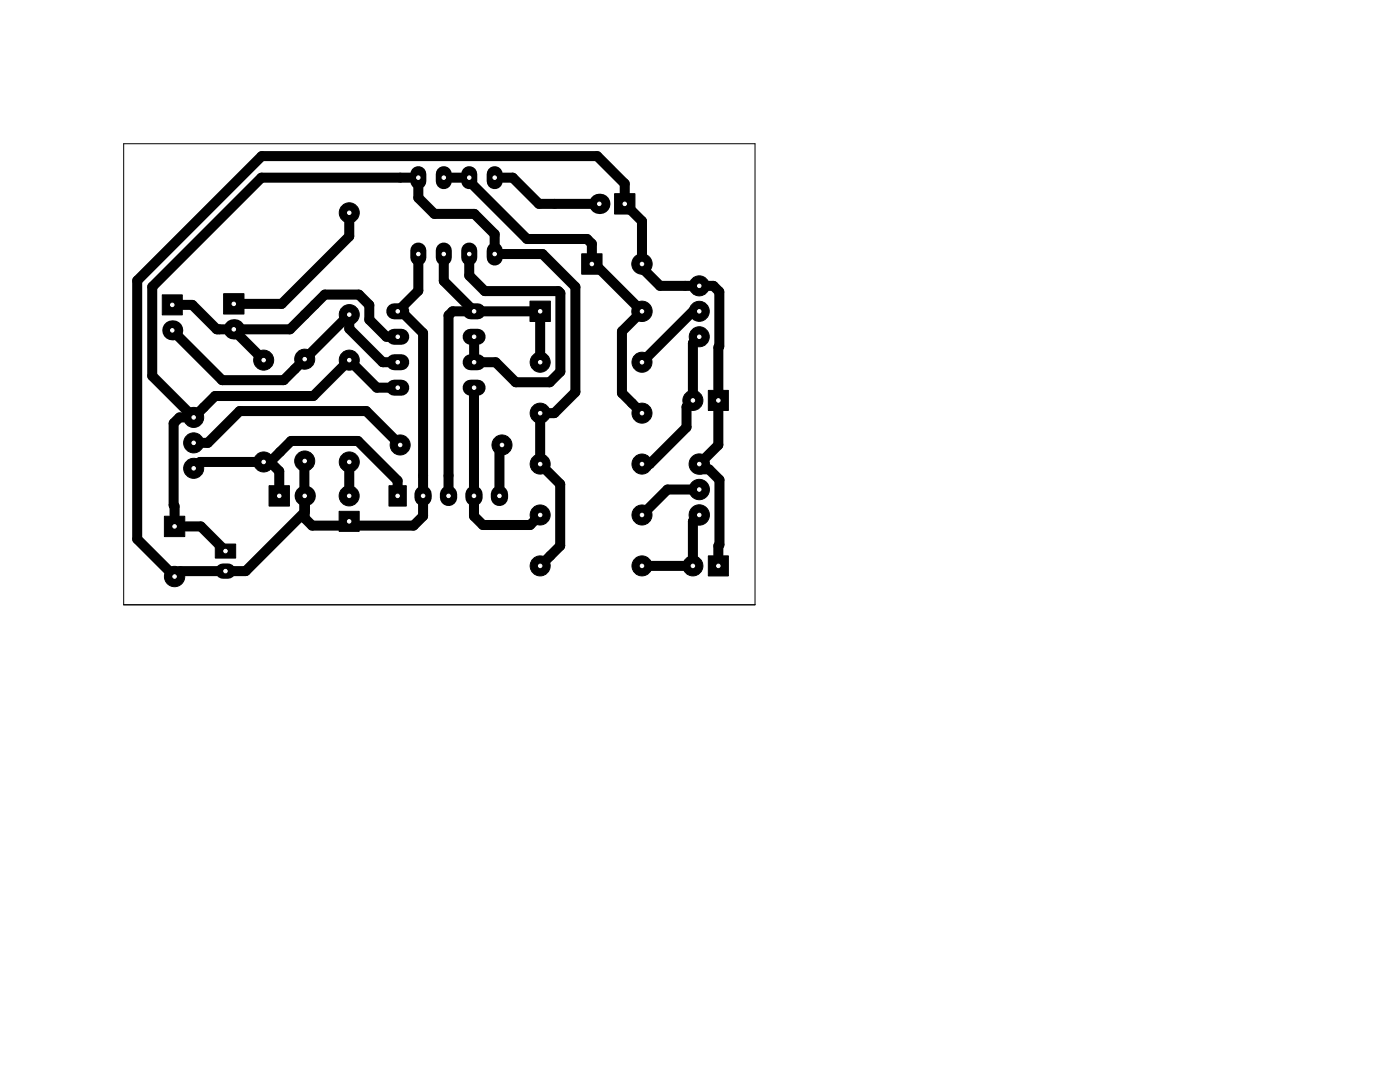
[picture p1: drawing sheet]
<svg xmlns="http://www.w3.org/2000/svg" width="140mm" height="108mm" viewBox="0 0 140 108" stroke-linecap="round" stroke-linejoin="round" font-family="sans-serif">
<path d="M12.3 14.3h63v46h-63z" fill="none" stroke="#000" stroke-width=".1"/>
<g fill="#000" stroke="#000" stroke-width=".1">
<path d="M61.3 19.3h2.1v2.1h-2.1zM16.2 29.4h2v2h-2zM22.3 29.3h2v2h-2zM52.9 30h2v2.1h-2zM58 25.3h2.1v2.1h-2.1zM70.7 38.9h2v2h-2zM16.4 51.5h2v2h-2zM21.5 54.3h2v1.4h-2zM26.9 48.5h2v2h-2zM33.8 51h2v2h-2zM38.8 48.5h1.7v2h-1.7zM70.7 55.5h2v2h-2z"/>
<circle cx="26.3" cy="35.9" r="1"/>
<circle cx="30.4" cy="35.8" r="1"/>
<circle cx="34.9" cy="21.2" r="1"/>
<circle cx="34.9" cy="31.4" r="1"/>
<circle cx="34.9" cy="35.9" r="1"/>
<circle cx="53.9" cy="36.1" r="1"/>
<circle cx="64.1" cy="26.3" r="1.02"/>
<circle cx="64.1" cy="36.1" r="1"/>
<circle cx="64.1" cy="31.1" r="1.02"/>
<circle cx="69.1" cy="39.9" r="1"/>
<circle cx="69.8" cy="28.5" r="1"/>
<circle cx="69.8" cy="33.6" r="1"/>
<circle cx="69.8" cy="31.1" r="1"/>
<circle cx="17.4" cy="57.5" r="1.02"/>
<circle cx="19.3" cy="41.6" r="1"/>
<circle cx="19.3" cy="44.2" r="1"/>
<circle cx="19.3" cy="46.7" r="1"/>
<circle cx="26.3" cy="46.1" r="1"/>
<circle cx="30.4" cy="46" r="1"/>
<circle cx="34.8" cy="49.5" r="1"/>
<circle cx="34.9" cy="46.1" r="1"/>
<circle cx="39.9" cy="44.4" r="1"/>
<circle cx="50.1" cy="44.4" r="1"/>
<circle cx="53.9" cy="46.3" r="1"/>
<circle cx="53.9" cy="41.2" r="1"/>
<circle cx="53.9" cy="56.5" r="1"/>
<circle cx="53.9" cy="51.4" r="1"/>
<circle cx="64.1" cy="41.2" r="1"/>
<circle cx="64.1" cy="56.5" r="1"/>
<circle cx="64.1" cy="51.4" r="1"/>
<circle cx="64.1" cy="46.3" r="1"/>
<circle cx="69.1" cy="56.5" r="1"/>
<circle cx="69.8" cy="48.8" r="1.02"/>
<circle cx="69.8" cy="51.4" r="1.02"/>
<circle cx="69.8" cy="46.3" r="1.02"/>
</g>
<path d="M42.2 49.3v.3M44.8 49.3v.3M47.3 49.3v.3M49.8 49.3v.3" fill="none" stroke="#000" stroke-width="1.7"/>
<path d="M22.2 57h.6" fill="none" stroke="#000" stroke-width="1.5"/>
<g fill="#000">
<circle cx="17.2" cy="33" r="1"/>
<circle cx="23.3" cy="32.9" r="1.02"/>
<circle cx="59.8" cy="20.3" r="1.02"/>
<circle cx="30.4" cy="49.5" r="1.02"/>
</g>
<g fill="none" stroke="#000" stroke-width="1.6">
<path d="M41.7 17.4v.7M44.3 17.4v.7M46.8 17.4v.7M49.4 17.4v.7M39.3 38.7h.7M39.3 36.1h.7M39.3 33.6h.7M39.3 31.1h.7M41.7 25v.7M44.3 25v.7M46.8 25v.7M47 38.7h.7"/>
<path d="M47 36.1h.7M47 33.6h.7M47 31.1h.7M49.4 25v.7"/>
</g>
<g fill="none" stroke="#000" stroke-width="1">
<path d="M44.3 17.7h2.5v.4l5.8 5.7h6l.5 .5v2h.2l4.8 4.8-2 2v6.1l2 2M49.4 17.7h1.8l2.6 2.6h6M17.2 33l5 4.9h6.1l6.6-6.5v1.4l3.3 3.3h1.5M17.2 30.4h2l2.4 2.5h7.3l3.5-3.5h3.4l1.1 1v1.5l1.7 1.7h1.1M23.3 32.9l3 3M30.4 35.8l-.1 .1M34.9 21.2v2.4l-6.8 6.7h-4.8M39.7 38.7h-2.1l-2.7-2.8-3.6 3.6h-9.8l-2.2 2.1M41.7 25.3v3.7l-2 2.1h.3l2.2 2.1v18.3l-.9 .9h-10.2l-.7-.7v-5.7M44.3 25.3v2.7l3 3.1M46.8 25.3v2.2l1.6 1.5h7.3l.2 .2v7.9l-1 1h-3.4l-2-2h-2.2v-2.5M47.3 38.7v12.8l.9 .9h4.7l1-1"/>
<path d="M53.9 36.1v-5h-8.7l-.4 .4v18M64.1 26.3v-4.2l-1.8-1.8v-2l-2.7-2.7h-33.5l-12.4 12.4v25.8l3.7 3.7 .6-.5h6.5l5.9-5.9M64.3 26.3v.7l1.6 1.5h5.3l.6 .6v5.5l-.1 .1v9.7l-1.9 1.9v.4l.1 .1h.8l1.1 1.1v6.4l-.1 .2v2M69.1 31.1l-5 5M69.8 33.6l-.7 .6v5.7l-.6 .7v2l-3.7 3.7h-.7M19.3 41.6l-4.1-4.1v-8.9l10.9-10.9h15.6v2l1.6 1.6h4l2.1 2.1v1.9h4.7l3.3 3.3v10.5l-2.1 2.1h-1.4v5.1l2 2v6.2l-2 2M19.3 44.2h1.4l3.2-3.2h12.6l3.4 3.4M19.3 41.6h-1.4l-.6 .6v8.2l.1 .1v2h2.6l2.5 2.5M26.9 46.1l2.1-2.1h6.7l4 4v1.5M26.9 46.1h-6.9l-.7 .6M26.9 46.1l1 .9v2.5M34.9 46.1l-.1 3.4"/>
<path d="M50.1 44.4l-.3 .2v4.9M69.8 51.4l-.7 .6v4.5h-5M69.8 48.8h-3.2l-2.5 2.6"/>
</g>
<g fill="#fff" stroke="#fff" stroke-width=".1">
<circle cx="64.1" cy="41.2" r=".18"/>
<circle cx="53.9" cy="41.2" r=".18"/>
<circle cx="19.3" cy="44.2" r=".17"/>
<circle cx="19.3" cy="41.6" r=".17"/>
<circle cx="19.3" cy="46.7" r=".17"/>
<circle cx="49.8" cy="49.5" r=".18"/>
<circle cx="47.3" cy="49.5" r=".18"/>
<circle cx="44.8" cy="49.5" r=".18"/>
<circle cx="42.2" cy="49.5" r=".18"/>
<circle cx="39.7" cy="49.5" r=".18"/>
<circle cx="69.8" cy="51.4" r=".18"/>
<circle cx="69.8" cy="46.3" r=".18"/>
<circle cx="69.8" cy="48.8" r=".18"/>
<circle cx="69.8" cy="33.6" r=".18"/>
<circle cx="69.8" cy="28.5" r=".18"/>
<circle cx="69.8" cy="31.1" r=".18"/>
<circle cx="53.9" cy="36.1" r=".18"/>
<circle cx="64.1" cy="36.1" r=".18"/>
<circle cx="26.3" cy="46.1" r=".17"/>
<circle cx="26.3" cy="35.9" r=".17"/>
<circle cx="30.4" cy="35.8" r=".17"/>
<circle cx="30.4" cy="46" r=".17"/>
<circle cx="34.9" cy="21.2" r=".17"/>
<circle cx="34.9" cy="31.4" r=".17"/>
<circle cx="34.9" cy="35.9" r=".17"/>
<circle cx="34.9" cy="46.1" r=".17"/>
<circle cx="53.9" cy="56.5" r=".18"/>
<circle cx="64.1" cy="56.5" r=".18"/>
<circle cx="53.9" cy="51.4" r=".18"/>
<circle cx="64.1" cy="51.4" r=".18"/>
<circle cx="53.9" cy="46.3" r=".18"/>
<circle cx="64.1" cy="46.3" r=".18"/>
<circle cx="34.8" cy="49.5" r=".18"/>
<circle cx="34.8" cy="52" r=".18"/>
<circle cx="69.1" cy="56.5" r=".18"/>
<circle cx="71.7" cy="56.5" r=".18"/>
<circle cx="69.1" cy="39.9" r=".18"/>
<circle cx="71.7" cy="39.9" r=".18"/>
<circle cx="22.5" cy="57" r=".17"/>
<circle cx="22.5" cy="55" r=".17"/>
<circle cx="17.2" cy="30.4" r=".17"/>
<circle cx="17.2" cy="33" r=".17"/>
<circle cx="59.1" cy="26.3" r=".17"/>
<circle cx="64.1" cy="26.3" r=".17"/>
<circle cx="17.4" cy="52.5" r=".17"/>
<circle cx="17.4" cy="57.5" r=".17"/>
<circle cx="39.7" cy="38.7" r=".17"/>
<circle cx="39.7" cy="36.1" r=".17"/>
<circle cx="39.7" cy="33.6" r=".17"/>
<circle cx="39.7" cy="31.1" r=".17"/>
<circle cx="47.3" cy="31.1" r=".17"/>
<circle cx="47.3" cy="33.6" r=".17"/>
<circle cx="47.3" cy="36.1" r=".17"/>
<circle cx="47.3" cy="38.7" r=".17"/>
<circle cx="41.7" cy="25.3" r=".18"/>
<circle cx="44.3" cy="25.3" r=".18"/>
<circle cx="46.8" cy="25.3" r=".18"/>
<circle cx="49.4" cy="25.3" r=".18"/>
<circle cx="49.4" cy="17.7" r=".18"/>
<circle cx="46.8" cy="17.7" r=".18"/>
<circle cx="44.3" cy="17.7" r=".18"/>
<circle cx="41.7" cy="17.7" r=".18"/>
<circle cx="23.3" cy="30.3" r=".17"/>
<circle cx="23.3" cy="32.9" r=".17"/>
<circle cx="27.9" cy="49.5" r=".18"/>
<circle cx="30.4" cy="49.5" r=".18"/>
<circle cx="64.1" cy="31.1" r=".18"/>
<circle cx="53.9" cy="31.1" r=".18"/>
<circle cx="62.3" cy="20.3" r=".17"/>
<circle cx="59.8" cy="20.3" r=".17"/>
<circle cx="39.9" cy="44.4" r=".18"/>
<circle cx="50.1" cy="44.4" r=".18"/>
</g>
</svg>
